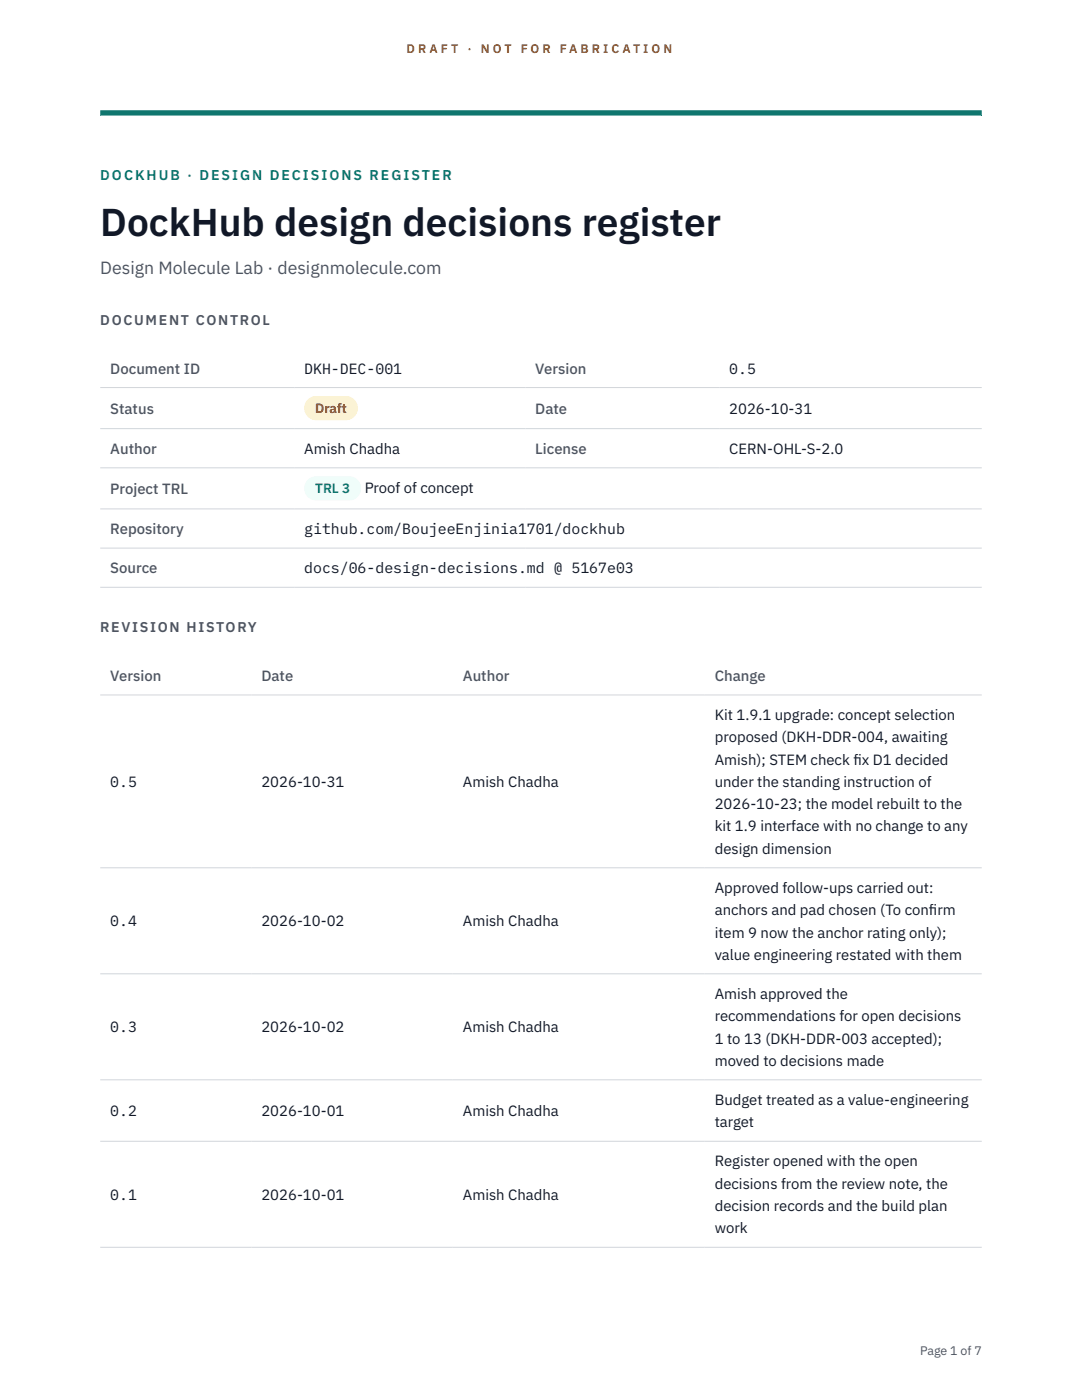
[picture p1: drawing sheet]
<svg xmlns="http://www.w3.org/2000/svg" width="216mm" height="279mm" viewBox="0 0 216 279" stroke-linecap="round" stroke-linejoin="round" font-family="sans-serif">
<defs><g id="words">
<text font-size="7.8" fill="#111827" x="20" y="47.1">DockHub design decisions register</text>
<text font-size="3.5" fill="#4b5563" x="20" y="54.6">Design Molecule Lab · designmolecule.com</text>
<g font-size="3" fill="#4b5563">
<text x="22" y="74.5">Document ID</text>
<text x="106.8" y="74.5">Version</text>
<text x="22" y="82.6">Status</text>
<text x="106.8" y="82.6">Date</text>
<text x="22" y="90.6">Author</text>
<text x="106.8" y="90.6">License</text>
<text x="22" y="98.6">Project TRL</text>
<text x="22" y="106.6">Repository</text>
<text x="22" y="114.4">Source</text>
<text x="22" y="135.9">Version</text>
<text x="52.2" y="135.9">Date</text>
<text x="92.4" y="135.9">Author</text>
<text x="142.6" y="135.9">Change</text>
</g>
<g font-size="3" fill="#111827">
<text x="60.7" y="74.5">DKH-DEC-001</text>
<text x="145.5" y="74.5">0.5</text>
<text x="145.5" y="82.6">2026-10-31</text>
<text x="60.7" y="90.6">Amish Chadha</text>
<text x="145.5" y="90.6">CERN-OHL-S-2.0</text>
<text x="72.8" y="98.5">Proof of concept</text>
<text x="60.7" y="106.6">github.com/BoujeeEnjinia1701/dockhub</text>
<text x="60.7" y="114.4">docs/06-design-decisions.md @ 5167e03</text>
<text x="142.6" y="143.7">Kit 1.9.1 upgrade: concept selection</text>
<text x="142.6" y="148.2">proposed (DKH-DDR-004, awaiting</text>
<text x="142.6" y="152.6">Amish); STEM check f</text>
<text x="170.3" y="152.6">ix D1 decided</text>
<text x="22" y="157.1">0.5</text>
<text x="52.2" y="157.1">2026-10-31</text>
<text x="92.4" y="157.1">Amish Chadha</text>
<text x="142.6" y="157.1">under the standing instruction of</text>
<text x="142.6" y="161.5">2026-10-23; the model rebuilt to the</text>
<text x="142.6" y="165.9">kit 1.9 interface with no change to any</text>
<text x="142.6" y="170.4">design dimension</text>
<text x="142.6" y="178.2">Approved follow-ups carried out:</text>
<text x="22" y="184.9">0.4</text>
<text x="52.2" y="184.9">2026-10-02</text>
<text x="92.4" y="184.9">Amish Chadha</text>
<text x="142.6" y="182.7">anchors and pad chosen (To conf</text>
<text x="185.4" y="182.7">irm</text>
<text x="142.6" y="187.1">item 9 now the anchor rating only);</text>
<text x="142.6" y="191.5">value engineering restated with them</text>
<text x="142.6" y="199.4">Amish approved the</text>
<text x="142.6" y="203.8">recommendations for open decisions</text>
<text x="22" y="206">0.3</text>
<text x="52.2" y="206">2026-10-02</text>
<text x="92.4" y="206">Amish Chadha</text>
<text x="142.6" y="208.3">1 to 13 (DKH-DDR-003 accepted);</text>
<text x="142.6" y="212.7">moved to decisions made</text>
<text x="142.6" y="220.5">Budget treated as a value-engineering</text>
<text x="22" y="222.7">0.2</text>
<text x="52.2" y="222.7">2026-10-01</text>
<text x="92.4" y="222.7">Amish Chadha</text>
<text x="142.6" y="225">target</text>
<text x="142.6" y="232.8">Register opened with the open</text>
<text x="22" y="239.5">0.1</text>
<text x="52.2" y="239.5">2026-10-01</text>
<text x="92.4" y="239.5">Amish Chadha</text>
<text x="142.6" y="237.2">decisions from the review note, the</text>
<text x="142.6" y="241.7">decision records and the build plan</text>
<text x="142.6" y="246.1">work</text>
</g>
<text font-size="2.8" fill="#0f766e" x="20" y="36">DOCKHUB · DESIGN DECISIONS REGISTER</text>
<g font-size="2.8" fill="#4b5563">
<text x="20" y="64.8">DOCUMENT CONTROL</text>
<text x="20" y="126.2">REVISION HISTORY</text>
</g>
<text font-size="2.7" fill="#92400e" x="62.9" y="82.5">Draft</text>
<text font-size="2.7" fill="#0f766e" x="62.9" y="98.5">TRL 3</text>
<g font-size="2.5" fill="#b45309">
<text x="81.1" y="10.5">D R A F T</text>
<text x="93.3" y="10.5">·</text>
<text x="95.9" y="10.5">N O T</text>
<text x="103.9" y="10.5">F O R</text>
<text x="111.7" y="10.5">F A B R I C A T I O N</text>
</g>
<text font-size="2.5" fill="#4b5563" x="183.6" y="270.3">Page 1 of 7</text>
</g></defs>
<path d="M20 23.1h175.9zM20 22h175.9v1.1h-175.9z" fill-rule="evenodd" fill="#0f766e"/>
<path d="M20 77.3h175.9M20 85.5h175.9M20 93.4h175.9M20 101.6h175.9M20 109.4h175.9M20 117.2h175.9M20 138.7h175.9M20 173.2h175.9M20 194.3h175.9M20 215.5h175.9M20 227.8h175.9M20 248.9h175.9" fill="none" stroke="#d1d5db" stroke-width=".2"/>
<path d="M60.7 79h10.7v4.9h-10.7z" fill="#fef3c7"/>
<path d="M60.7 95.1h11.4v4.8h-11.4z" fill="#f0fdfa"/>
<use href="#words"/>
</svg>
